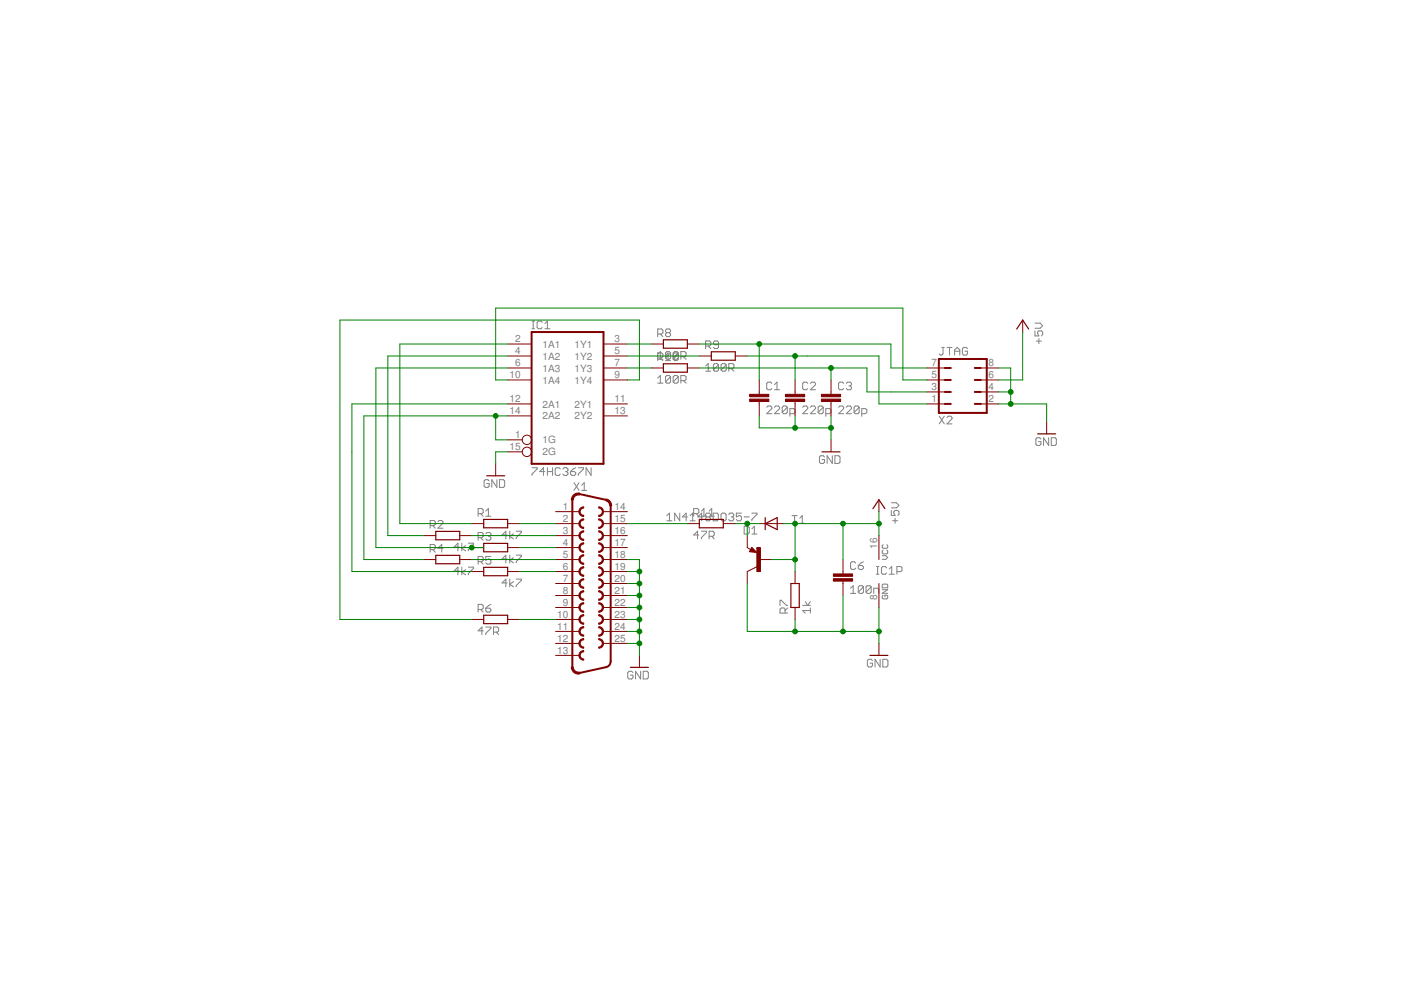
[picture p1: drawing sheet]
<svg xmlns="http://www.w3.org/2000/svg" width="297mm" height="210mm" viewBox="0 0 297 210" stroke-linecap="round" stroke-linejoin="round" font-family="sans-serif">
<defs><g id="words">
<g font-size="2.1" fill="#808080">
<text x="109.2" y="72.6">2</text>
<text x="109.2" y="75.1">4</text>
<text x="109.2" y="77.7">6</text>
<text x="115.1" y="73.7">1A1</text>
<text x="115.1" y="76.2">1A2</text>
<text x="121.8" y="73.7">1Y1</text>
<text x="121.8" y="76.2">1Y2</text>
<text x="130.3" y="72.6">3</text>
<text x="130.3" y="75.1">5</text>
<text x="130.3" y="77.7">7</text>
<text x="197.5" y="77.7">7</text>
<text x="209.6" y="77.7">8</text>
<text x="108" y="80.2">10</text>
<text x="115.1" y="78.8">1A3</text>
<text x="115.1" y="81.3">1A4</text>
<text x="121.8" y="78.8">1Y3</text>
<text x="121.8" y="81.3">1Y4</text>
<text x="130.3" y="80.2">9</text>
<text x="197.5" y="82.7">3</text>
<text x="197.5" y="80.2">5</text>
<text x="209.6" y="82.7">4</text>
<text x="209.6" y="80.2">6</text>
<text x="108" y="85.3">12</text>
<text x="108" y="87.8">14</text>
<text x="115.1" y="86.4">2A1</text>
<text x="115.1" y="88.9">2A2</text>
<text x="121.8" y="86.4">2Y1</text>
<text x="121.8" y="88.9">2Y2</text>
<text x="130.3" y="85.3">11</text>
<text x="130.3" y="87.8">13</text>
<text x="197.5" y="85.3">1</text>
<text x="209.6" y="85.3">2</text>
<text x="108" y="95.4">15</text>
<text x="109.2" y="92.9">1</text>
<text x="115.1" y="94">1G</text>
<text x="115.1" y="96.6">2G</text>
<text x="119.4" y="108.1">1</text>
<text x="119.4" y="110.7">2</text>
<text x="119.4" y="113.2">3</text>
<text x="130.3" y="108.1">14</text>
<text x="130.3" y="110.7">15</text>
<text x="130.3" y="113.2">16</text>
<text x="119.4" y="115.8">4</text>
<text x="119.4" y="118.3">5</text>
<text x="130.3" y="115.8">17</text>
<text x="130.3" y="118.3">18</text>
<text x="186" y="116.3" transform="rotate(-90 186 116.3)">16</text>
<text x="119.4" y="120.8">6</text>
<text x="119.4" y="123.4">7</text>
<text x="119.4" y="125.9">8</text>
<text x="130.3" y="120.8">19</text>
<text x="130.3" y="123.4">20</text>
<text x="130.3" y="125.9">21</text>
<text x="118.2" y="131">10</text>
<text x="119.4" y="128.4">9</text>
<text x="130.3" y="128.4">22</text>
<text x="130.3" y="131">23</text>
<text x="186" y="127.2" transform="rotate(-90 186 127.2)">8</text>
<text x="118.2" y="133.5">11</text>
<text x="118.2" y="136.1">12</text>
<text x="130.3" y="133.5">24</text>
<text x="130.3" y="136.1">25</text>
<text x="118.2" y="138.6">13</text>
</g>
</g></defs>
<g fill="none" stroke="#808080" stroke-width=".21">
<path d="M112.8 69.7h.5M112.8 68.1h.5M113.1 68.1v1.6M115 68.3l-.3-.2h-.5l-.3 .2v1.1l.3 .3h.5l.3-.3M115.5 68.6l.6-.5v1.6M115.5 69.7h1.1M139.4 75.1l.6-.6v1.7M139.4 76.2h1.1M139.4 75.9h.9l.2-.3v-.5l-.2-.3h-.9v1.7M139.4 70.8h.9l.2-.3v-.5l-.2-.3h-.9v1.7M140 70.8l.5 .6M140 75.9l.5 .6"/>
<path d="M141.1 75.4l.5-.6v1.7M141.1 76.5h1.1M141.4 70.5l-.3-.2v-.3l.3-.3h.5l.3 .3v.3l-.3 .2M141.4 70.5l-.3 .3v.3l.3 .3h.5l.3-.3v-.3l-.3-.3M141.4 70.5h.5M142.2 74.8v1.1l-.3 .3h-.5l-.3-.3M142.2 74.8l-.3-.3h-.5l-.3 .3v1.1M142.2 79.9l-.3-.3h-.5l-.3 .3v1.1M142.2 79.9v1.1l-.3 .2h-.5l-.3-.2M142.2 74.8l-1.1 1.1M142.2 79.9l-1.1 1.1M142.7 75.1l.3-.3h.5l.3 .3-1.1 1.1"/>
<path d="M143.8 74.8l-1.1 1.1 .3 .3h.5l.3-.3M143.8 74.8l-.3-.3h-.5l-.3 .3v1.4M143.8 79.9l-.3-.3h-.5l-.3 .3v1.1M143.8 74.8v1.4l-.3 .3h-.5l-.3-.3M143.8 79.9v1.1l-.3 .2h-.5l-.3-.2M143.8 79.9l-1.1 1.1M144.4 75.6h.8l.3-.2v-.6l-.3-.3h-.8v1.7M144.9 75.6l.6 .6M149.6 73.4h.8l.3-.3v-.5l-.3-.3h-.8v1.6M149.6 77.6l.6-.5v1.6M149.6 78.7h1.1M150.2 73.4l.5 .5"/>
<path d="M152.3 77.3v1.1l-.2 .3h-.6l-.2-.3M152.3 73.1h-.8l-.2-.3v-.2l.2-.3h.6l.2 .3v1l-.2 .3h-.6l-.2-.3M152.3 77.3l-.2-.2h-.6l-.2 .2v1.1M152.3 77.3l-1 1.1M154 77.3l-.3-.2h-.5l-.3 .2v1.1M154 77.3v1.1l-.3 .3h-.5l-.3-.3M154 77.3l-1.1 1.1M154.5 78.2h.8l.3-.3v-.6l-.3-.2h-.8v1.6M155.1 78.2l.5 .5M199.7 73.7h.5M199.9 73.7v1.3l-.2 .3h-.3l-.3-.3M200.8 73.7h1"/>
<path d="M201.3 73.7v1.6M202.4 75.3v-1.1l.5-.5 .6 .5v1.1M202.4 74.5h1.1M205.1 73.9l-.2-.2h-.6l-.3 .2v1.1l.3 .3h.6l.2-.3v-.5h-.5M219.4 70.1v1.1h.9l-.3-.5v-.3l.3-.3h.5l.3 .3v.6l-.3 .2M219.4 68.5h1.1l.6 .5-.6 .6h-1.1M219.7 72.3h1.1M220.3 71.8v1.1M112.8 99.2h1.1v.2l-1.1 1.1v.3M115.5 100h-1.1l.8-.8v1.6M116.1 100h1.1M116.1 99.2v1.6"/>
<path d="M117.2 99.2v1.6M118.8 99.4l-.3-.2h-.5l-.3 .2v1.1l.3 .3h.5l.3-.3M119.3 99.4l.3-.2h.5l.3 .2v.3l-.3 .3M119.9 100h.2M120.1 100l.3 .2v.3l-.3 .3h-.5l-.3-.3M121 100h.8l.3 .2v.3l-.3 .3h-.6l-.2-.3zM122.1 99.2l-.6 .2-.5 .6M122.6 99.2h1.1v.2l-1.1 1.1v.3M125.3 99.2v1.6l-1.1-1.6v1.6M139.4 80.2l.6-.6v1.6M139.4 81.2h1.1M144.4 80.7h.8l.3-.3v-.5l-.3-.3h-.8v1.6"/>
<path d="M144.9 80.7l.6 .5M162.6 86.4l.2-.3h.6l.2 .3v.2l-1 1.1h1M163.6 81.3l-.2-.3h-.6l-.2 .3v1.1l.2 .2h.6l.2-.2M164.2 86.4l.3-.3h.5l.3 .3v.2l-1.1 1.1h1.1M164.2 82.6h1.1M164.2 81.6l.5-.6v1.6M166.9 86.4v1l-.3 .3h-.5l-.3-.3M166.9 86.4l-.3-.3h-.5l-.3 .3v1M166.9 86.4l-1.1 1M167.5 87.7h.8l.3-.3v-.5l-.3-.3h-.8v1.7M170.2 86.4l.3-.3h.5l.3 .3v.2l-1.1 1.1h1.1M171.3 81.3l-.3-.3h-.5l-.3 .3v1.1l.3 .2h.5l.3-.2"/>
<path d="M171.8 86.4l.3-.3h.5l.3 .3v.2l-1.1 1.1h1.1M171.8 81.3l.3-.3h.5l.3 .3v.3l-1.1 1h1.1M174.5 86.4v1l-.2 .3h-.6l-.2-.3M174.5 86.4l-.2-.3h-.6l-.2 .3v1M174.5 86.4l-1 1M174.8 96.9l-.3-.3h-.5l-.3 .3v1.1l.3 .3h.5l.3-.3v-.5h-.5M175.1 87.7h.8l.3-.3v-.5l-.3-.3h-.8v1.7M176.5 96.6v1.7l-1.1-1.7v1.7M177 96.6h.8l.3 .3v1.1l-.3 .3h-.8zM177.8 86.4l.3-.3h.5l.3 .3v.2l-1.1 1.1h1.1M178.9 81.3l-.3-.3h-.5l-.3 .3v1.1l.3 .2h.5l.3-.2M179.4 86.4l.3-.3h.6l.2 .3v.2l-1.1 1.1h1.1"/>
<path d="M179.4 81.3l.3-.3h.6l.2 .3v.3l-.2 .2M180 81.8h.3M180.3 81.8l.2 .3v.3l-.2 .2h-.6l-.3-.2M182.2 86.4v1l-.3 .3h-.6l-.2-.3M182.2 86.4l-.3-.3h-.6l-.2 .3v1M182.2 86.4l-1.1 1M182.7 87.7h.8l.3-.3v-.5l-.3-.3h-.8v1.7M199.1 88.2l1.1 1.7M200.2 88.2l-1.1 1.7M200.8 88.5l.2-.3h.6l.2 .3v.3l-1 1.1h1M220.7 93.1l-.3-.3h-.5l-.3 .3v1.1l.3 .2h.5l.3-.2v-.6h-.5M222.3 92.8v1.6l-1-1.6v1.6"/>
<path d="M222.9 92.8h.8l.3 .3v1.1l-.3 .2h-.8zM91.2 111.4h.8l.3-.2v-.6l-.3-.2h-.8v1.6M91.2 116.5h.8l.3-.3v-.5l-.3-.3h-.8v1.7M91.8 111.4l.5 .6M91.8 116.5l.5 .6M92.8 110.6l.3-.2h.6l.2 .2v.3l-1.1 1.1h1.1M93.9 116.2h-1.1l.9-.8v1.7M97.4 116h-1.1l.8-.8v1.6M97.9 115.2v1.6M98.7 115.7l-.8 .5 .8 .6M99.3 115.2h1.1v.2l-1.1 1.1v.3M101.4 108.9h.8l.2-.3v-.5l-.2-.3h-.8v1.7"/>
<path d="M101.4 114h.8l.2-.3v-.5l-.2-.3h-.8v1.6M101.4 119.1h.8l.2-.3v-.5l-.2-.3h-.8v1.6M101.9 108.9l.5 .6M101.9 114l.5 .5M101.9 119.1l.5 .5M103 113.2l.3-.3h.5l.3 .3v.3l-.3 .2M103 108.4l.5-.6v1.7M103 109.5h1.1M103.5 113.7h.3M103.7 102l-.3-.3h-.5l-.3 .3v1.1l.3 .2h.5l.3-.2v-.6h-.5M103.8 113.7l.3 .3v.3l-.3 .2h-.5l-.3-.2M104.1 118h-1.1v.8l.5-.3h.3l.3 .3v.5l-.3 .3h-.5l-.3-.3"/>
<path d="M105.3 101.7v1.6l-1-1.6v1.6M105.9 101.7h.8l.3 .3v1.1l-.3 .2h-.8zM107.5 113.4h-1.1l.9-.8v1.7M107.5 118.5h-1.1l.9-.8v1.6M108.1 112.6v1.7M108.1 117.7v1.6M108.9 113.2l-.8 .5 .8 .6M108.9 118.2l-.8 .6 .8 .5M109.5 112.6h1v.3l-1 1.1v.3M109.5 117.7h1v.3l-1 1.1v.2M121.7 102.3l1.1 1.7M122.8 102.3l-1.1 1.7"/>
<path d="M123.3 102.9l.6-.6v1.7M123.3 104h1.1M141.4 109.3l.5-.5v1.6M141.4 110.4h1.1M144.1 108.8v1.6l-1.1-1.6v1.6M145.8 109.6h-1.1l.8-.8v1.6M146.3 110.4h1.1M146.3 109.3l.6-.5v1.6M147.1 108.9h.8l.3-.3v-.5l-.3-.3h-.8v1.7M147.6 108.9l.6 .6M148.2 113.4h-1.1l.8-.8v1.7M148.7 112.6h1.1v.3l-1.1 1.1v.3"/>
<path d="M148.7 109.5h1.1M148.7 108.4l.5-.6v1.7M149 109.6h-1l.8-.8v1.6M149.9 109.6l-.3 .3v.3l.3 .2h.5l.3-.2v-.3l-.3-.3M149.9 109.6h.5M149.9 109.6l-.3-.3v-.2l.3-.3h.5l.3 .3v.2l-.3 .3M150.3 113.7h.9l.2-.3v-.5l-.2-.3h-.9v1.7M150.3 109.5h1.1M150.3 108.4l.6-.6v1.7M150.9 113.7l.5 .6M151.2 108.8h.8l.3 .3v1.1l-.3 .2h-.8zM153.1 108.8h.6l.2 .3v1.1l-.2 .2h-.6l-.2-.2v-1.1z"/>
<path d="M154.5 109.1l.3-.3h.5l.3 .3v.2l-.3 .3M155 109.6h.3M155.3 109.6l.3 .3v.3l-.3 .2h-.5l-.3-.2M157.2 108.8h-1.1v.8l.6-.3h.3l.2 .3v.6l-.2 .2h-.6l-.3-.2M157.8 109.6h1.1M157.8 111.6h.8l.3 .3v1l-.3 .3h-.8zM159.4 108.8h1.1v.3l-1.1 1.1v.2M159.4 113.2h1.1M159.4 112.1l.5-.5v1.6M167.9 109.3h1.1M168.5 109.3v1.7M169.6 109.9l.5-.6v1.7"/>
<path d="M169.6 111h1M181.4 119.4l-.3-.3h-.5l-.3 .3v1.1l.3 .2h.5l.3-.2M182 119.9h.8l.3 .3v.3l-.3 .2h-.6l-.2-.2zM183.1 119.1l-1.1 .8M187 117.8h.8l.4 .4-.4 .4h-.8M187.2 115.5l-.2 .2v.4l.2 .1h.8l.2-.1v-.4l-.2-.2M187.2 116.6l-.2 .2v.4l.2 .2h.8l.2-.2v-.4l-.2-.2M189 108.2v1.1h.8l-.3-.5v-.3l.3-.3h.5l.3 .3v.6l-.3 .2M189 106.6h1.1l.5 .5-.5 .6h-1.1M189.3 110.4h1M189.8 109.9v1.1M97.4 121.1h-1.1l.8-.9v1.7"/>
<path d="M97.9 120.2v1.7M98.7 120.8l-.8 .5 .8 .6M99.3 120.2h1.1v.3l-1.1 1.1v.3M101.4 129.2h.8l.2-.3v-.5l-.2-.3h-.8v1.7M101.9 129.2l.5 .6M102.4 133.8h-1l.8-.9v1.7M103 132.9h1.1v.3l-1.1 1.1v.3M103 128.9h.8l.3 .3v.3l-.3 .3h-.5l-.3-.3zM104.1 128.1l-1.1 .8M104.6 134h.9l.2-.2v-.6l-.2-.3h-.9v1.7M105.2 134l.5 .6M107.5 123.6h-1.1l.9-.8v1.6"/>
<path d="M108.1 122.8v1.6M108.9 123.3l-.8 .6 .8 .5M109.5 122.8h1v.3l-1 1v.3M165.4 128.4v-1.1h.3l1 1.1h.3M166.5 130v-.8l-.3-.3h-.5l-.3 .3v.8h1.6M167 128.9l-.5 .6M170.2 128.4h1.6M170.7 127.6l.6 .8 .5-.8M171.8 129.5h-1.6l.5 .5M171.8 128.9v1.1M180.3 124.7l.6-.5v1.6M180.3 125.8h1.1"/>
<path d="M183.1 124.4v1.1l-.3 .3h-.6l-.2-.3M183.1 124.4l-.3-.2h-.6l-.2 .2v1.1M183.1 124.4l-1.1 1.1M184.7 124.4v1.1l-.3 .3h-.5l-.3-.3M184.7 124.4l-.3-.2h-.5l-.3 .2v1.1M184.7 124.4l-1.1 1.1M185.3 125.8v-1.1h.8l.2 .3v.8M185.8 121.8h.6M185.8 120.1h.6M186.1 120.1v1.7M186.6 139.8v1.6l-1.1-1.6v1.6M187 125h1.2l-1.2 .8h1.2"/>
<path d="M187.2 139.8h.8l.3 .3v1l-.3 .3h-.8zM187.2 126.2l-.2 .2v.4l.2 .2h.8l.2-.2v-.4l-.2-.2h-.4v.4M187.2 123.8h.8l.2 .3v.5h-1.2v-.5zM188 120.4l-.3-.3h-.5l-.3 .3v1.1l.3 .3h.5l.3-.3M188.5 121.8h1.1M188.5 120.6l.6-.5v1.7M190.2 121.2h.8l.2-.3v-.5l-.2-.3h-.8v1.7M134.2 142.6l-.3-.3h-.5l-.3 .3v1.1l.3 .3h.5l.3-.3v-.5h-.6M135.8 142.3v1.7l-1.1-1.7v1.7M136.4 142.3h.8l.3 .3v1.1l-.3 .3h-.8zM185 140.1l-.3-.3h-.5l-.3 .3v1l.3 .3h.5l.3-.3v-.5h-.6"/>
</g>
<g fill="#800000" stroke="#800000" stroke-width=".21">
<path d="M123.1 107.7l.5-.2h.2v.2a.76 .76 0 0 0-.8 .8 .76 .76 0 0 0 .8 .7v.3a1.01 1.01 0 0 1-1-.7 1.01 1.01 0 0 1 .3-1.1z" fill-rule="evenodd"/>
<path d="M126.9 107.5a1.02 1.02 0 0 1 1.1 1 1.02 1.02 0 0 1-1.1 1v-.3a.76 .76 0 0 0 .8-.7 .76 .76 0 0 0-.8-.8z" fill-rule="evenodd"/>
<path d="M123.1 110.3l.5-.3h.2v.3a.76 .76 0 0 0-.8 .7 .76 .76 0 0 0 .8 .8v.2a1.01 1.01 0 0 1-1-.6 1.01 1.01 0 0 1 .3-1.1z" fill-rule="evenodd"/>
<path d="M126.9 110a1.02 1.02 0 0 1 1.1 1 1.02 1.02 0 0 1-1.1 1v-.2a.76 .76 0 0 0 .8-.8 .76 .76 0 0 0-.8-.7z" fill-rule="evenodd"/>
<path d="M123.1 112.8l.5-.3h.2v.3a.76 .76 0 0 0-.8 .8 .76 .76 0 0 0 .8 .7v.3a1.01 1.01 0 0 1-1-.7 1.01 1.01 0 0 1 .3-1.1z" fill-rule="evenodd"/>
<path d="M126.9 112.5a1.02 1.02 0 0 1 1.1 1.1 1.02 1.02 0 0 1-1.1 1v-.3a.76 .76 0 0 0 .8-.7 .76 .76 0 0 0-.8-.8z" fill-rule="evenodd"/>
<path d="M123.1 115.3l.5-.2h.2v.2a.76 .76 0 0 0-.8 .8 .76 .76 0 0 0 .8 .8v.2a1.01 1.01 0 0 1-1-.6 1.01 1.01 0 0 1 .3-1.2z" fill-rule="evenodd"/>
<path d="M126.9 115.1a1.02 1.02 0 0 1 1.1 1 1.02 1.02 0 0 1-1.1 1v-.2a.76 .76 0 0 0 .8-.8 .76 .76 0 0 0-.8-.8z" fill-rule="evenodd"/>
<path d="M123.1 117.9l.5-.3h.2v.3a.76 .76 0 0 0-.8 .7 .76 .76 0 0 0 .8 .8v.3a1.01 1.01 0 0 1-1-.7 1.01 1.01 0 0 1 .3-1.1z" fill-rule="evenodd"/>
<path d="M126.9 117.6a1.02 1.02 0 0 1 1.1 1 1.02 1.02 0 0 1-1.1 1.1v-.3a.76 .76 0 0 0 .8-.8 .76 .76 0 0 0-.8-.7z" fill-rule="evenodd"/>
<path d="M123.1 120.4l.5-.2h.2v.2a.76 .76 0 0 0-.8 .8 .76 .76 0 0 0 .8 .7v.3a1.01 1.01 0 0 1-1-.7 1.01 1.01 0 0 1 .3-1.1z" fill-rule="evenodd"/>
<path d="M126.9 120.2a1.02 1.02 0 0 1 1.1 1 1.02 1.02 0 0 1-1.1 1v-.3a.76 .76 0 0 0 .8-.7 .76 .76 0 0 0-.8-.8z" fill-rule="evenodd"/>
<path d="M123.1 123l.5-.3h.2v.3a.76 .76 0 0 0-.8 .7 .76 .76 0 0 0 .8 .8v.2a1.01 1.01 0 0 1-1-.6 1.01 1.01 0 0 1 .3-1.1z" fill-rule="evenodd"/>
<path d="M126.9 122.7a1.02 1.02 0 0 1 1.1 1 1.02 1.02 0 0 1-1.1 1v-.2a.76 .76 0 0 0 .8-.8 .76 .76 0 0 0-.8-.7z" fill-rule="evenodd"/>
<path d="M123.1 125.5l.7-.3v.3a.76 .76 0 0 0-.8 .8 .76 .76 0 0 0 .8 .7v.3a1.02 1.02 0 0 1-1-.7 1.02 1.02 0 0 1 .3-1.1z" fill-rule="evenodd"/>
<path d="M126.9 125.2a1.02 1.02 0 0 1 1.1 1.1 1.02 1.02 0 0 1-1.1 1v-.3a.76 .76 0 0 0 .8-.7 .76 .76 0 0 0-.8-.8z" fill-rule="evenodd"/>
<path d="M123.1 128l.7-.2v.2a.76 .76 0 0 0-.8 .8 .76 .76 0 0 0 .8 .8v.2a1.02 1.02 0 0 1-1-.6 1.02 1.02 0 0 1 .3-1.2z" fill-rule="evenodd"/>
<path d="M126.9 127.8a1.02 1.02 0 0 1 1.1 1 1.02 1.02 0 0 1-1.1 1v-.2a.76 .76 0 0 0 .8-.8 .76 .76 0 0 0-.8-.8z" fill-rule="evenodd"/>
<path d="M123.1 130.6l.7-.3v.3a.76 .76 0 0 0-.8 .7 .76 .76 0 0 0 .8 .8v.3a1.02 1.02 0 0 1-1-.7 1.02 1.02 0 0 1 .3-1.1z" fill-rule="evenodd"/>
<path d="M126.9 130.3a1.02 1.02 0 0 1 1.1 1 1.02 1.02 0 0 1-1.1 1.1v-.3a.76 .76 0 0 0 .8-.8 .76 .76 0 0 0-.8-.7z" fill-rule="evenodd"/>
<path d="M123.1 133.1l.7-.2v.2a.76 .76 0 0 0-.8 .8 .76 .76 0 0 0 .8 .7v.3a1.02 1.02 0 0 1-1-.7 1.02 1.02 0 0 1 .3-1.1z" fill-rule="evenodd"/>
<path d="M126.9 132.9a1.02 1.02 0 0 1 1.1 1 1.02 1.02 0 0 1-1.1 1v-.3a.76 .76 0 0 0 .8-.7 .76 .76 0 0 0-.8-.8z" fill-rule="evenodd"/>
<path d="M123.1 135.6l.7-.2v.3a.76 .76 0 0 0-.8 .7 .76 .76 0 0 0 .8 .8v.2a1.02 1.02 0 0 1-1-.6 1.02 1.02 0 0 1 .3-1.2z" fill-rule="evenodd"/>
<path d="M126.9 135.4a1.02 1.02 0 0 1 1.1 1 1.02 1.02 0 0 1-1.1 1v-.2a.76 .76 0 0 0 .8-.8 .76 .76 0 0 0-.8-.7z" fill-rule="evenodd"/>
<path d="M123.1 138.2l.7-.3v.3a.76 .76 0 0 0-.8 .8 .76 .76 0 0 0 .8 .7v.3a1.02 1.02 0 0 1-1-.7 1.02 1.02 0 0 1 .3-1.1z" fill-rule="evenodd"/>
<path d="M121.6 105l.5-.4h.8v.4h-.6l-.4 .3-.3 .7h-.5z" fill-rule="evenodd"/>
<path d="M128.5 105.8l.5 .2 .5 .4 .2 .8h-.4l-.1-.3a.96 .96 0 0 0-.8-.7z" fill-rule="evenodd"/>
<path d="M121.1 141.4h.5l.3 .8 .4 .3h.6v.4a1.46 1.46 0 0 1-1.8-1.5z" fill-rule="evenodd"/>
</g>
<g fill="none" stroke="#800000" stroke-width=".42">
<path d="M112.7 70.4h15.3v27.9h-15.3zM199.1 76.1h10.1v11.4h-10.1zM200.3 78h1.3M206.7 78h1.2M200.3 85.6h1.3M200.3 83.1h1.3M200.3 80.6h1.3M206.7 85.6h1.2M206.7 83.1h1.2M206.7 80.6h1.2M121.3 106v35.4M122.9 104.8l5.6 1.2"/>
<path d="M129.5 107.2l-.1 33.3-.2 .5-.4 .4-5.9 1.3"/>
</g>
<g fill="none" stroke="#800000" stroke-width=".21">
<path d="M107.6 72.9h5.1M107.6 75.5h5.1M107.6 78h5.1M128 72.9h5M128 75.5h5M128 78h5M138.1 72.9h2.6M138.1 78h2.6M145.7 72.9h2.6M145.7 78h2.6M148.3 75.5h2.5M155.9 75.5h2.5"/>
<path d="M196.5 78h3.8M207.9 78h3.9M216.8 67.9v2.5M105.1 98.3v2.6M107.6 93.3h3.1M107.6 80.6h5.1M107.6 85.6h5.1M107.6 88.2h5.1M107.6 95.8h3.1M128 80.6h5M128 85.6h5M128 88.2h5"/>
<path d="M161 80.6v3M161 85.1v3.1M168.6 80.6v3M168.6 85.1v3.1M176.2 80.6v3M176.2 85.1v3.1M176.2 93.3v2.5M196.5 80.6h3.8M196.5 85.6h3.8M196.5 83.1h3.8M207.9 80.6h3.9M207.9 85.6h3.9"/>
<path d="M207.9 83.1h3.9M221.9 89.5v2.5M89.9 113.6h2.5M89.9 118.6h2.5M97.5 113.6h2.5M97.5 118.6h2.5M100 111h2.6M100 116.1h2.6M107.6 111h2.6M107.6 116.1h2.6M117.8 108.5h5.1M117.8 111h5.1"/>
<path d="M117.8 113.6h5.1M117.8 116.1h5.1M117.8 118.6h5.1M128 108.5h5M128 111h5M128 113.6h5M128 116.1h5M128 118.6h5M145.7 111h2.6M153.4 111h2.5M158.4 113.6v2.5l.8 .4M159.4 116.1l1 1.1-1.5-.2z"/>
<path d="M161 111h5.1M161 118.6h2.5M178.7 118.6v3.1M186.4 106v2.5M186.4 113.6v5M100 121.2h2.6M100 131.3h2.6M107.6 121.2h2.6M107.6 131.3h2.6M117.8 121.2h5.1M117.8 123.7h5.1M117.8 126.3h5.1"/>
<path d="M117.8 128.8h5.1M117.8 131.3h5.1M117.8 133.9h5.1M117.8 136.4h5.1M117.8 139h5.1M128 121.2h5M128 123.7h5M128 126.3h5M128 128.8h5M128 131.3h5M128 133.9h5M128 136.4h5"/>
<path d="M135.6 139v2.5M160.5 120.2l-2.1 1v2.5M168.6 121.2v2.5M168.6 128.8v2.5M178.7 123.2v3.1M186.4 123.7v5.1M186.4 136.4v2.6"/>
<circle cx="111.7" cy="93.3" r=".99"/>
<circle cx="111.7" cy="95.8" r=".99"/>
</g>
<g fill="none" stroke="#800000" stroke-width=".25">
<path d="M140.7 72.1h5v1.7h-5zM140.7 77.1h5v1.8h-5zM150.8 74.6h5.1v1.8h-5.1zM215.6 69.8l1.2-1.9 1.3 1.9M174.3 95.8h3.8M220 92h3.8M92.4 112.7h5.1v1.7h-5.1zM92.4 117.8h5.1v1.7h-5.1zM102.6 110.1h5v1.8h-5zM102.6 115.2h5v1.8h-5zM103.2 100.9h3.8M148.3 110.1h5.1v1.8h-5.1z"/>
<path d="M159.4 116.7h.4l-.4-.2-.2 .4 1 .1-.8-.8-.3 .7M162.2 111l2.6-1.3v2.6zM162.2 109.7v2.6M185.1 107.8l1.3-1.8 1.2 1.8M102.6 120.3h5v1.8h-5zM102.6 130.5h5v1.7h-5zM167.7 123.7h1.8v5.1h-1.8zM184.4 139h3.9M133.7 141.5h3.8"/>
</g>
<g fill="#800000" stroke="#800000" stroke-width=".21">
<path d="M158.9 84.6h4.1v.5h-4.1z"/>
<path d="M158.9 83.6h4.1v.5h-4.1z"/>
<path d="M166.5 84.6h4.1v.5h-4.1z"/>
<path d="M166.5 83.6h4.1v.5h-4.1z"/>
<path d="M174.2 84.6h4v.5h-4z"/>
<path d="M174.2 83.6h4v.5h-4z"/>
<path d="M176.7 122.7h4.1v.5h-4.1z"/>
<path d="M176.7 121.7h4.1v.5h-4.1z"/>
<path d="M160.5 116.1h.7v5.1h-.7z"/>
</g>
<g fill="none" stroke="#008000" stroke-width=".21">
<path d="M107.6 78h-27.9v38.1h22.9M107.6 72.9h-22.8v38.1h15.2M107.6 75.5h-25.4v38.1h7.7M133 78h5.1M133 72.9h5.1M133 75.5h15.3M148.3 78h35.5v5.1h12.7M148.3 72.9h40.6v5.1h7.6M158.4 75.5h28v10.1h10.1M161 72.9v7.7M168.6 75.5v5.1M176.2 78v2.6"/>
<path d="M211.8 78h2.5v7.6M216.8 70.4v10.2h-5M105.1 88.2v5.1h2.5M107.6 88.2h-30.4v30.4h12.7M107.6 85.6h-33v35.6h25.4M107.6 95.8h-2.5v2.5M107.6 80.6h-2.5v-15.3h86.3v15.3h5.1M133 80.6h2.6v-12.7h-63.5v63.4h27.9M161 88.2v2.5h15.2M168.6 88.2v2.5M176.2 88.2v5.1M211.8 83.1h2.5"/>
<path d="M211.8 85.6h10.1v3.9M100 118.6h17.8M100 113.6h17.8M110.2 111h7.6M110.2 116.1h7.6M133 118.6h2.6v20.4M133 111h12.7M155.9 111h5.1M158.4 111v2.6M163.5 118.6h5.1M166.1 111h20.3M168.6 111v10.2"/>
<path d="M178.7 111v7.6M186.4 108.5v5.1M110.2 131.3h7.6M110.2 121.2h7.6M133 126.3h2.6M133 128.8h2.6M133 131.3h2.6M133 133.9h2.6M133 136.4h2.6M133 123.7h2.6M133 121.2h2.6M158.4 123.7v10.2h28"/>
<path d="M168.6 131.3v2.6M178.7 126.3v7.6M186.4 128.8v7.6"/>
</g>
<g fill="#008000" stroke="#008000" stroke-width=".21">
<circle cx="135.6" cy="128.8" r=".51"/>
<circle cx="135.6" cy="131.3" r=".51"/>
<circle cx="135.6" cy="133.9" r=".51"/>
<circle cx="135.6" cy="126.3" r=".51"/>
<circle cx="135.6" cy="123.7" r=".51"/>
<circle cx="135.6" cy="121.2" r=".51"/>
<circle cx="135.6" cy="136.4" r=".51"/>
<circle cx="214.3" cy="83.1" r=".51"/>
<circle cx="214.3" cy="85.6" r=".51"/>
<circle cx="168.6" cy="133.9" r=".51"/>
<circle cx="178.7" cy="133.9" r=".51"/>
<circle cx="186.4" cy="133.9" r=".51"/>
<circle cx="168.6" cy="90.7" r=".51"/>
<circle cx="176.2" cy="90.7" r=".51"/>
<circle cx="100" cy="116.1" r=".51"/>
<circle cx="105.1" cy="88.2" r=".51"/>
<circle cx="168.6" cy="118.6" r=".51"/>
<circle cx="168.6" cy="111" r=".51"/>
<circle cx="178.7" cy="111" r=".51"/>
<circle cx="186.4" cy="111" r=".51"/>
<circle cx="168.6" cy="75.5" r=".51"/>
<circle cx="161" cy="72.9" r=".51"/>
<circle cx="176.2" cy="78" r=".51"/>
<circle cx="158.4" cy="111" r=".51"/>
</g>
<use href="#words"/>
</svg>
